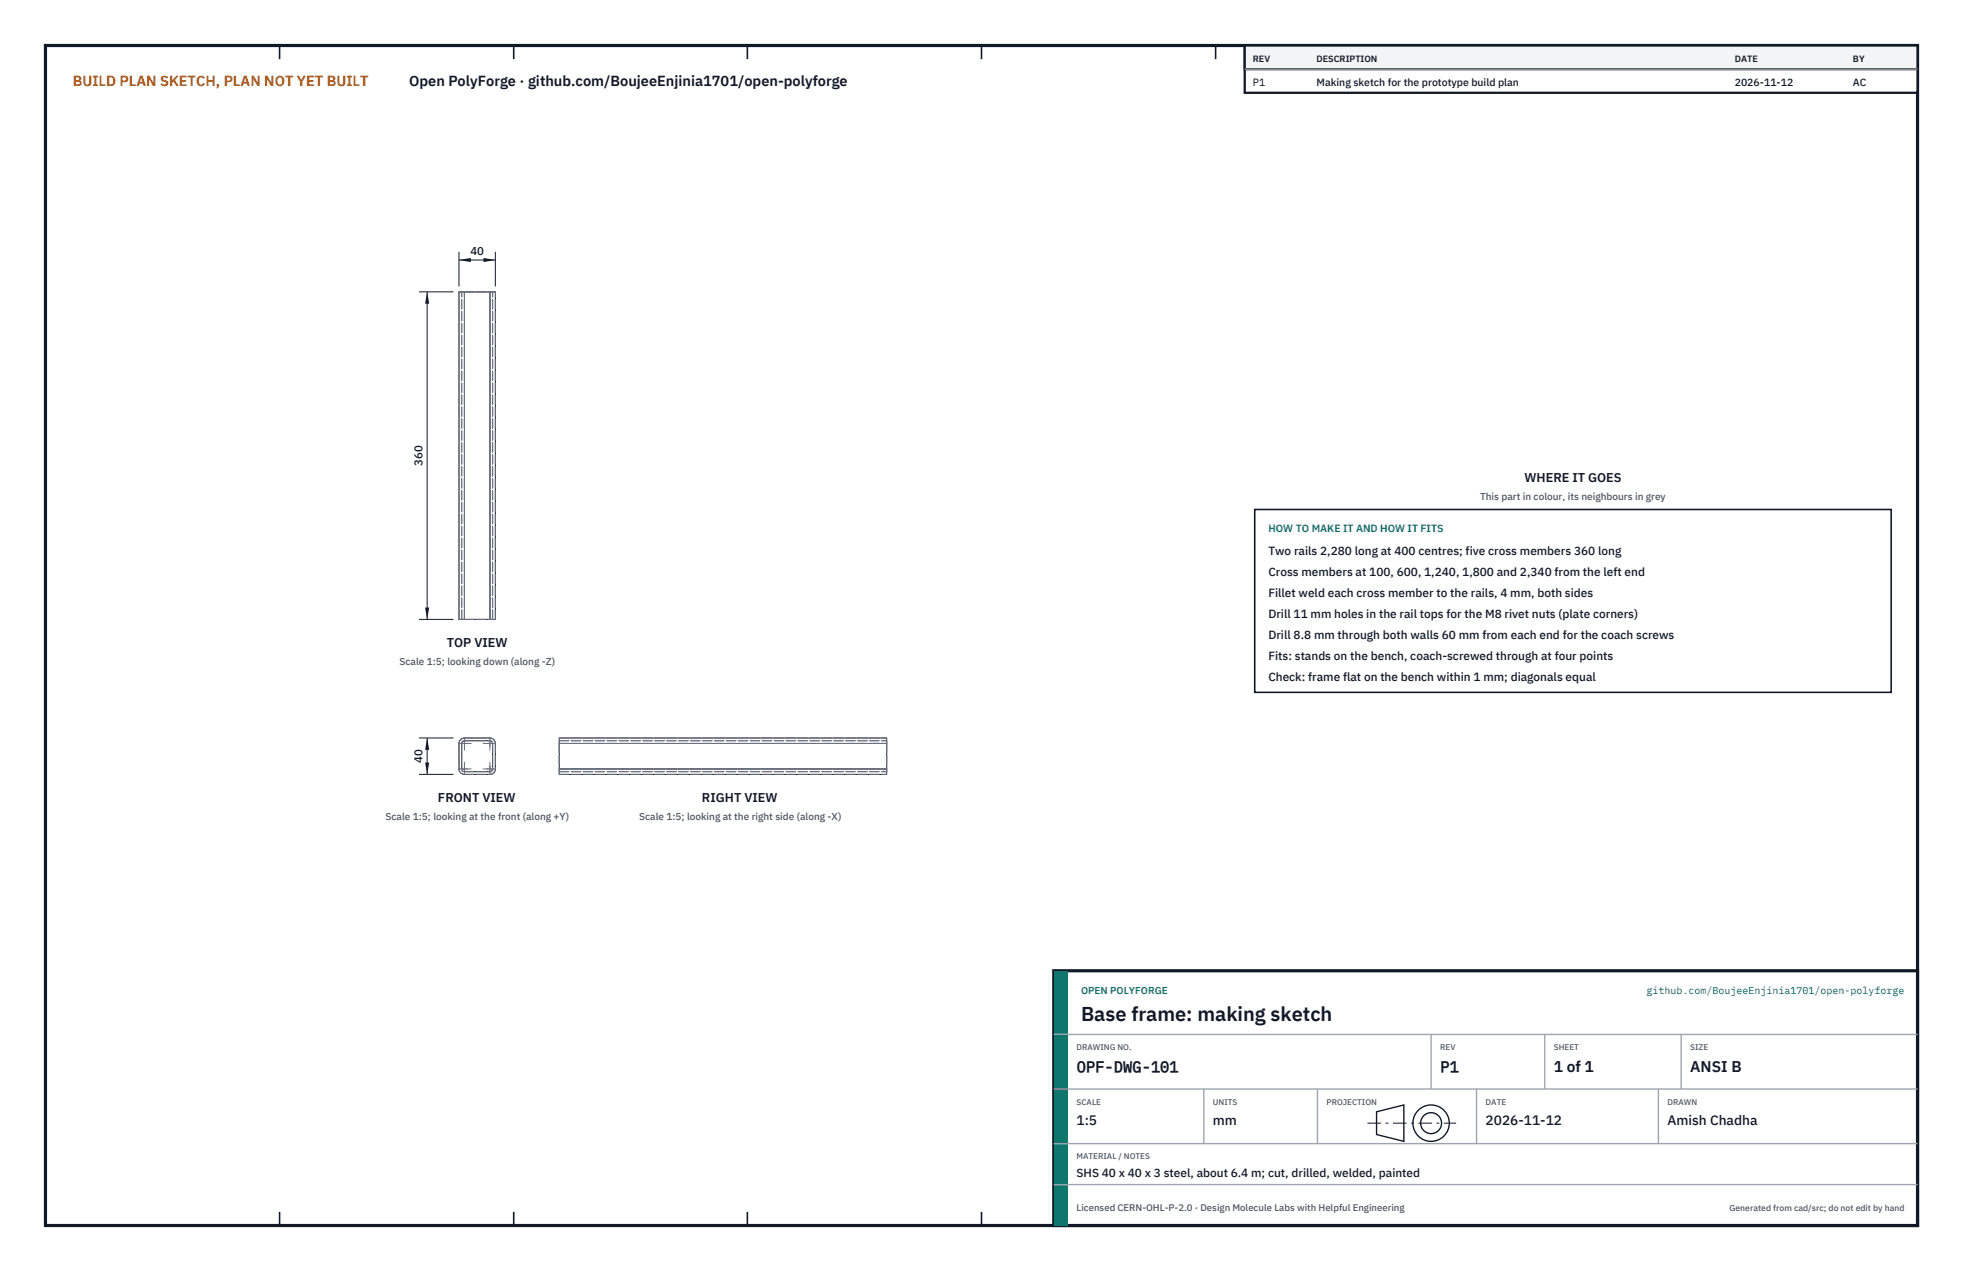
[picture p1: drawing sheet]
<svg xmlns="http://www.w3.org/2000/svg" width="432mm" height="279mm" viewBox="0 0 432 279" stroke-linecap="round" stroke-linejoin="round" font-family="sans-serif">
<defs><g id="words">
<text font-size="4.4" fill="#111827" x="237.8" y="224.4">Base frame: making sketch</text>
<g font-size="3.4" fill="#111827">
<text x="236.8" y="235.6">OPF-DWG-101</text>
<text x="316.8" y="235.6">P1</text>
<text x="341.8" y="235.6">1 of 1</text>
<text x="371.8" y="235.6">ANSI B</text>
</g>
<text font-size="3.2" fill="#b45309" x="16" y="19">BUILD PLAN SKETCH, PLAN NOT YET BUILT</text>
<text font-size="3.2" fill="#111827" x="90" y="19">Open PolyForge · github.com/BoujeeEnjinia1701/open-polyforge</text>
<g font-size="3" fill="#111827">
<text x="236.8" y="247.2">1:5</text>
<text x="266.8" y="247.2">mm</text>
<text x="326.8" y="247.2">2026-11-12</text>
<text x="366.8" y="247.2">Amish Chadha</text>
</g>
<g font-size="2.8" fill="#111827">
<text x="335.3" y="106">WHERE IT GOES</text>
<text x="98.3" y="142.2">TOP VIEW</text>
<text x="96.3" y="176.3">FRONT VIEW</text>
<text x="154.4" y="176.3">RIGHT VIEW</text>
</g>
<g font-size="2.6" fill="#111827">
<text x="279" y="122">Two rails 2,280 long at 400 centres; five cross members 360 long</text>
<text x="279" y="126.6">Cross members at 100, 600, 1,240, 1,800 and 2,340 from the left end</text>
<text x="279" y="131.2">Fillet weld each cross member to the rails, 4 mm, both sides</text>
<text x="279" y="135.8">Drill 11 mm holes in the rail tops for the M8 rivet nuts (plate corners)</text>
<text x="279" y="140.4">Drill 8.8 mm through both walls 60 mm from each end for the coach screws</text>
<text x="279" y="145">Fits: stands on the bench, coach-screwed through at four points</text>
<text x="279" y="149.6">Check: frame flat on the bench within 1 mm; diagonals equal</text>
<text x="236.8" y="258.8">SHS 40 x 40 x 3 steel, about 6.4 m; cut, drilled, welded, painted</text>
</g>
<g font-size="2.5" fill="#111827">
<text x="103.5" y="56.2">40</text>
<text x="93" y="102.4" transform="rotate(-90 93 102.4)">360</text>
<text x="93" y="167.7" transform="rotate(-90 93 167.7)">40</text>
</g>
<g font-size="2.3" fill="#111827">
<text x="275.6" y="18.8">P1</text>
<text x="289.6" y="18.8">Making sketch for the prototype build plan</text>
<text x="381.6" y="18.8">2026-11-12</text>
<text x="407.6" y="18.8">AC</text>
</g>
<text font-size="2.3" fill="#0f766e" x="279" y="117">HOW TO MAKE IT AND HOW IT FITS</text>
<g font-size="2.2" fill="#4b5563">
<text x="325.6" y="110">This part in colour, its neighbours in grey</text>
<text x="87.9" y="146.2">Scale 1:5; looking down (along -Z)</text>
<text x="84.8" y="180.3">Scale 1:5; looking at the front (along +Y)</text>
<text x="140.6" y="180.3">Scale 1:5; looking at the right side (along -X)</text>
</g>
<g font-size="2.2" fill="#0f766e">
<text x="237.8" y="218.4">OPEN POLYFORGE</text>
<text x="362.2" y="218.4">github.com/BoujeeEnjinia1701/open-polyforge</text>
</g>
<text font-size="2.1" fill="#4b5563" x="236.8" y="266.2">Licensed CERN-OHL-P-2.0 · Design Molecule Labs with Helpful Engineering</text>
<g font-size="2" fill="#111827">
<text x="275.6" y="13.6">REV</text>
<text x="289.6" y="13.6">DESCRIPTION</text>
<text x="381.6" y="13.6">DATE</text>
<text x="407.6" y="13.6">BY</text>
</g>
<text font-size="1.9" fill="#4b5563" x="380.4" y="266.2">Generated from cad/src; do not edit by hand</text>
<g font-size="1.8" fill="#4b5563">
<text x="236.8" y="230.8">DRAWING NO.</text>
<text x="316.8" y="230.8">REV</text>
<text x="341.8" y="230.8">SHEET</text>
<text x="371.8" y="230.8">SIZE</text>
<text x="236.8" y="242.8">SCALE</text>
<text x="266.8" y="242.8">UNITS</text>
<text x="291.8" y="242.8">PROJECTION</text>
<text x="326.8" y="242.8">DATE</text>
<text x="366.8" y="242.8">DRAWN</text>
<text x="236.8" y="254.8">MATERIAL / NOTES</text>
</g>
</g></defs>
<path d="M10 10h411.8v259.4h-411.8z" fill="none" stroke="#111827" stroke-width=".7" stroke-linecap="butt"/>
<g fill="none" stroke="#111827" stroke-width=".35">
<path d="M61.5 10v3M113 10v3M164.4 10v3M215.9 10v3M267.4 10v3M318.9 10v3M370.3 10v3M61.5 266.4v3M113 266.4v3M164.4 266.4v3M215.9 266.4v3M267.4 266.4v3"/>
<path d="M318.9 266.4v3M370.3 266.4v3"/>
</g>
<path d="M101 64.2h8v72h-8zM102.2 64.2v72M107.8 64.2v72M101.2 162.7l.6-.4 .4-.1h5.6a1.2 1.2 0 0 1 1.2 1.2v5.6a1.2 1.2 0 0 1-1.2 1.2h-5.6a1.2 1.2 0 0 1-1.2-1.2v-5.6zM101.7 163l.5-.2h5.6a.6 .6 0 0 1 .6 .6v5.6a.6 .6 0 0 1-.6 .6h-5.6a.6 .6 0 0 1-.6-.6v-5.6zM123 162.2h72v8h-72zM123 163.4h72M123 169h72" fill="none" stroke="#111727" stroke-width=".22"/>
<g fill="none" stroke="#6a7180" stroke-width=".22" stroke-dasharray="2.1 .5">
<path d="M101.6 64.2h.6M102.2 64.2h-1.2M102.2 64.2h5.6M102.2 64.2h-.6M107.8 64.2h.6M108.4 64.2h-.6M109 64.2h-1.2M101 136.2v-72M101.6 136.2v-72M101.6 136.2h.6M102.2 136.2h-1.2M102.2 136.2h5.6"/>
<path d="M102.2 136.2h-.6M102.2 136.2v-72M107.8 136.2h.6M107.8 136.2v-72M108.4 136.2v-72M108.4 136.2h-.6M109 136.2v-72M109 136.2h-1.2M101 163.4v5.6M101 163.4a1.2 1.2 0 0 1 1.2-1.2M101.6 169a.6 .6 0 0 0 .6 .6M101.6 163.4v5.6"/>
<path d="M102.2 170.2a1.2 1.2 0 0 1-1.2-1.2M102.2 162.2h5.6M102.2 170.2h5.6M102.2 162.8a.6 .6 0 0 0-.6 .6M102.2 162.8h5.6M102.2 169.6h5.6M107.8 162.2a1.2 1.2 0 0 1 1.2 1.2M107.8 169.6a.6 .6 0 0 0 .6-.6M108.4 163.4a.6 .6 0 0 0-.6-.6M108.4 163.4v5.6M109 169a1.2 1.2 0 0 1-1.2 1.2M109 163.4v5.6"/>
<path d="M123 163.4v5.6M123 162.2h72M123 163.4v-1.2M123 170.2h72M123 170.2v-1.2M123 162.8h72M123 162.8v.6M123 163.4v-.6M123 169.6h72M123 169.6v-.6M123 169v.6M123 163.4h72"/>
<path d="M123 169h72M195 163.4v5.6M195 163.4v-1.2M195 170.2v-1.2M195 162.8v.6M195 163.4v-.6M195 169.6v-.6M195 169v.6"/>
</g>
<g fill="none" stroke="#6a7180" stroke-width=".22" stroke-dasharray="4.2 .5 0 .5">
<path d="M102.2 64.2v72M107.8 64.2v72M101 169h2.7M101 163.4h2.7M101.4 169h1.5M101.4 163.4h1.5M102.2 170.2v-2.7M102.2 169.8v-1.5M102.2 164.9v-2.7M102.2 164.2v-1.5M106.3 169h2.7M106.3 163.4h2.7"/>
<path d="M107 169h1.5M107 163.4h1.5M107.8 170.2v-2.7M107.8 169.8v-1.5M107.8 164.9v-2.7M107.8 164.2v-1.5M195 169h-72M195 163.4h-72"/>
</g>
<path d="M101 55.4v7.6M101 57.2h8M109 55.4v7.6" fill="none" stroke="#111827" stroke-width=".22"/>
<path d="M101 57.2l2.6-.5v.9zM106.4 56.7v.9l2.6-.4z" fill="#111827"/>
<path d="M92.2 64.2h7.6M94 64.2v72M92.2 136.2h7.6" fill="none" stroke="#111827" stroke-width=".22"/>
<path d="M94 64.2l-.5 2.6h.9zM93.5 133.6h.9l-.4 2.6z" fill="#111827"/>
<path d="M92.2 162.2h7.6M92.2 170.2h7.6M94 162.2v8" fill="none" stroke="#111827" stroke-width=".22"/>
<path d="M94 162.2l-.5 2.6h.9zM93.5 167.6h.9l-.4 2.6z" fill="#111827"/>
<path d="M276 112h140v40.2h-140z" fill="#fff" stroke="#111827" stroke-width=".35"/>
<path d="M273.8 10h148v10.4h-148z" fill="#fff" stroke="#111827" stroke-width=".5"/>
<path d="M273.8 10h148v5.2h-148z" fill="#f3f4f6" stroke="#111827" stroke-width=".5"/>
<path d="M273.8 15.2h148" fill="none" stroke="#9ca3af" stroke-width=".3"/>
<path d="M231.8 213.4h190v56h-190z" fill="#fff" stroke="#111827" stroke-width=".7" stroke-linecap="butt"/>
<path d="M231.8 213.4h3v56h-3z" fill="#0f766e"/>
<path d="M231.8 227.4h190M231.8 239.4h190M264.8 239.4v12M289.8 239.4v12M314.8 227.4v12M324.8 239.4v12M339.8 227.4v12M364.8 239.4v12M369.8 227.4v12M231.8 251.4h190M231.8 260.4h190" fill="none" stroke="#9ca3af" stroke-width=".3"/>
<g fill="none" stroke="#111827" stroke-width=".3">
<path d="M302.8 244.4l6-1.5v8l-6-1.5z"/>
<circle cx="314.8" cy="246.9" r="4"/>
<circle cx="314.8" cy="246.9" r="2.3"/>
</g>
<path d="M300.8 246.9h19.5" fill="none" stroke="#111827" stroke-width=".22" stroke-dasharray="3 1 .6 1" stroke-linecap="butt"/>
<use href="#words"/>
</svg>
